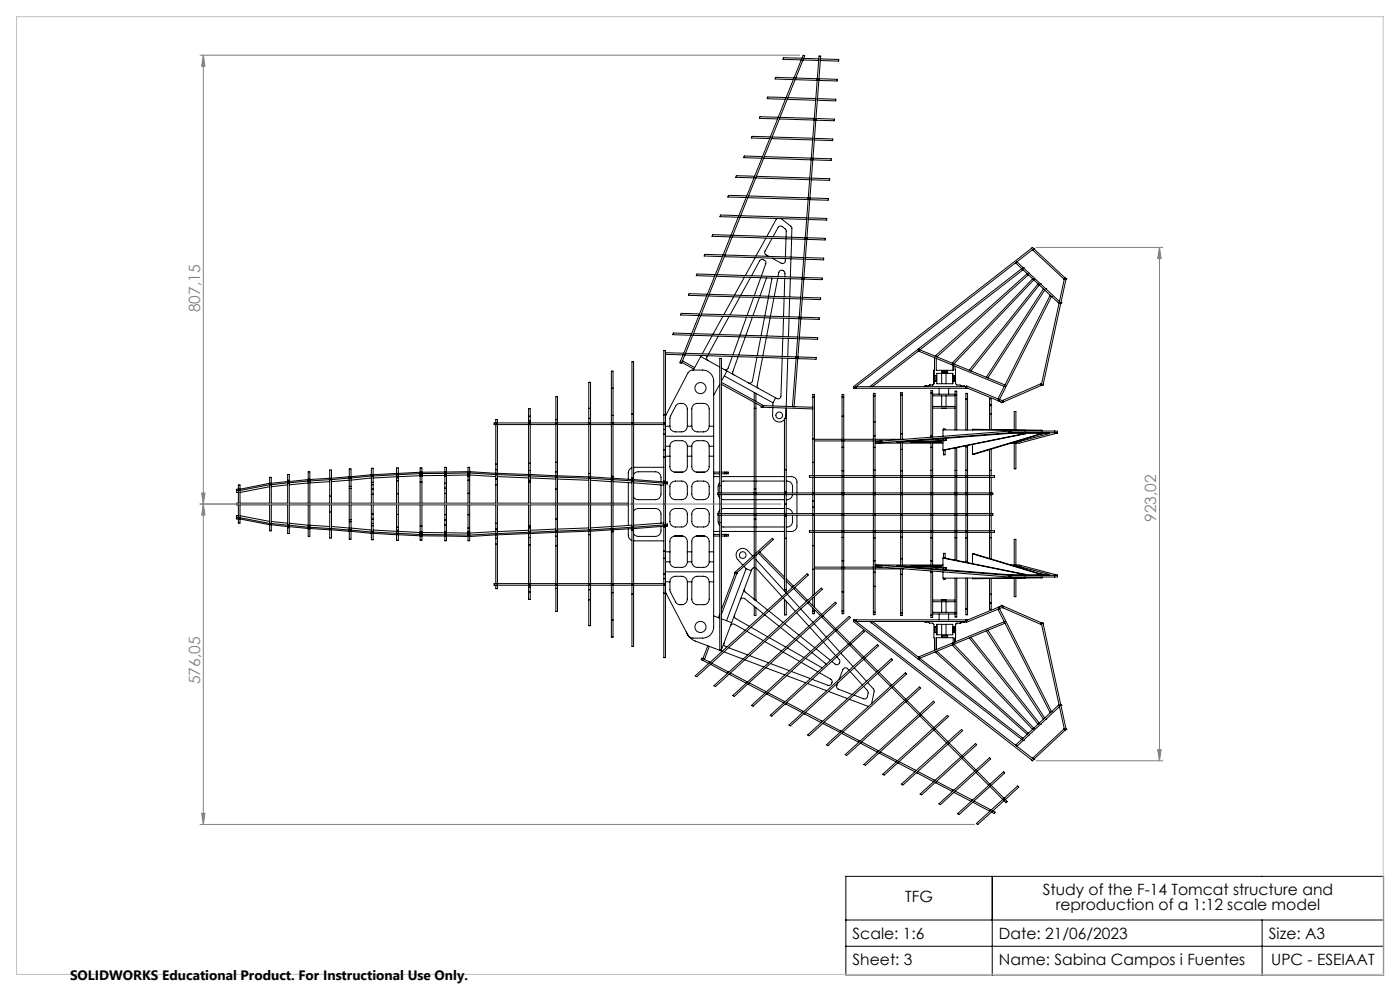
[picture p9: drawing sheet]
<svg xmlns="http://www.w3.org/2000/svg" width="420mm" height="297mm" viewBox="0 0 420 297" stroke-linecap="round" stroke-linejoin="round" font-family="sans-serif">
<defs><g id="words">
<g font-size="4.7" fill="#808080">
<text x="60" y="93.6" transform="rotate(-90 60 93.6)">807,15</text>
<text x="346.8" y="156.4" transform="rotate(-90 346.8 156.4)">923,02</text>
<text x="60" y="205.1" transform="rotate(-90 60 205.1)">576,05</text>
</g>
<g font-size="4.7">
<text x="312.8" y="268.2">Study of the F-14 Tomcat structure and</text>
<text x="271.6" y="270.4">TFG</text>
<text x="316.7" y="272.7">reproduction of a 1:12 scale model</text>
<text x="255.8" y="281.3">Scale: 1:6</text>
<text x="299.7" y="281.3">Date: 21/06/2023</text>
<text x="380.7" y="281.3">Size: A3</text>
<text x="255.8" y="289.1">Sheet: 3</text>
<text x="299.7" y="289.1">Name: Sabina Campos i Fuentes</text>
<text x="381.4" y="289.1">UPC - ESEIAAT</text>
</g>
<text font-size="4.1" x="21" y="293.7">SOLIDWORKS Educational Product. For Instructional Use Only.</text>
</g></defs>
<g fill="none" stroke="#000" stroke-width=".3">
<path d="M235.1 17.3l5.5 .2-.2 .5-5.5-.2zM241.1 17.5l4.5 .1v.5l-4.7-.1zM246.1 17.6l5.5 .2v.5l-5.5-.2zM230.3 29.1l5.5 .1-.1 .5h-2.1l-3.4-.1zM232.7 23.2l5.5 .2-.2 .4-5.5-.1zM233.3 35.6l-2.2 5.4M233.5 35.1l-5.5-.1-.2 .5 5.5 .1M233.5 35.1l7.4-18.6 .5 .2-9.8 24.4M233.5 35.1l-.2 .5M234 35.2l10.3 .3v.5l-10.5-.3zM236.4 29.3l8.4 .2-.1 .6-8.5-.3zM238.7 23.4l6.5 .2-.1 .5-6.6-.2z"/>
<path d="M244.8 35.5l5.5 .2v.5l-5.5-.2zM245.3 29.6l5.5 .1-.1 .5-5.5-.1zM245.7 23.6l5.5 .2-.1 .5-4-.1-1.5-.1zM218.5 58.6l5.5 .1-.2 .5-5.5-.1zM224.4 59.2l-9.3 23.1M224.5 58.7l18 .6-.1 .5-18-.6M224.5 58.7l-.1 .5M226.2 53.3l-9.3 23.1M226.4 52.8l-5.5-.1-.2 .5 5.5 .1M226.4 52.8l-.2 .5M226.7 53.3l-2.2 5.4M226.9 52.8l16 .6v.5l-16.2-.6"/>
<path d="M226.9 52.8l-.2 .5M228.6 47.4l-2.2 5.4M228.7 47l-5.4-.3-.2 .5 5.5 .2M228.7 47l-.1 .4M229.1 47.4l14.2 .5M229.1 47.4l-2.2 5.4M229.3 47l14.1 .4M229.3 47l-.2 .4M230.9 41.5l-2.2 5.5M231.1 41l-5.5-.2-.2 .5 5.5 .2M231.1 41l-.2 .5M231.5 41.6l-2.2 5.4"/>
<path d="M231.6 41.1l12.2 .3v.5l-12.3-.3M231.6 41.1l-.1 .5M243 59.3l5.5 .2v.5l-5.5-.2zM243.3 47.9l-5.6 73.9M243.4 47.4l2.3-30.6h.5l-8 105.1M243.4 47.4l-.1 .5M243.4 53.4l5.5 .1v.5l-5.5-.1zM243.9 47.4l5.5 .2-.1 .5-5.5-.2zM244.3 41.5l5.5 .2v.5l-5.5-.2zM213.8 70.3l5.5 .2-.2 .5-5.5-.2zM216.2 64.4l5.5 .2-.2 .5-5.5-.2zM216.7 76.9l-2.1 5.4"/>
<path d="M216.9 76.4l-5.4-.2-.3 .5 5.5 .2M216.9 76.4l-.2 .5M217.5 76.4l23.6 .8v.5l-23.8-.8zM219.9 70.5l21.7 .7-.1 .5h-.6l-21.3-.7zM222.2 64.6l19.8 .7v.5l-20-.7zM226.6 77.2l-3 5.4M229.8 71.4l-3 5.3M231.6 71.4l-2.1 3.9a.84 .84 0 0 0 .3 1.1l.8 .4M231.6 77.4l2.8 1.5a.83 .83 0 0 0 1.2-.7v-.7M231.9 70.9l1.5-2.7a.84 .84 0 0 1 1.3-.3l1.1 1.1v2M233 65.5l-3 5.4M234.3 65.5l3.2 2.5v3.1"/>
<path d="M235.8 71.5l-.2 5.5M237.3 77.6l-.2 5.4M237.5 71.6l-.2 5.4M241.6 77.2l5.5 .2v.5l-5.5-.2zM242.1 71.3l5.5 .1-.1 .5-5.5-.1zM242.5 65.3l5.5 .2v.5l-5.5-.2zM304.7 78.8h.1M304.7 78.8l1.8 1.7M305 78.5h.1M305.1 78.5l12.8 11.9-.4 .3M305.1 78.5l-.4 .3M309.7 74.9h.1"/>
<path d="M309.8 74.2l-.4 .3M309.8 74.9l9.4 8.7M310.1 74.5h.1M310.1 74.5l-.3 .4M310.1 74.5l9.4 8.8M310.1 74.5l-.3-.3-53.8 41.7M310.1 74.5l-53.8 41.8-.3-.4M204.4 93.9l5.5 .2-.2 .5-5.5-.2zM207.5 100l-5.5-.2-.2 .5 5.5 .2M207.5 100l-.2 .5M210.2 94.6l-2.2 5.4M210.4 94.1l29.3 .9v.5l-29.5-.9"/>
<path d="M210.4 94.1l-.2 .5M212 88.7l-4.5 11.3M212.2 88.2l-4.4-.2a.84 .84 0 0 0-1.3 .5l5.5 .2M212.2 88.2l-.2 .5M212.5 88.7l-2.1 5.4M212.8 88.2l27.4 .9v.5l-27.7-.9M212.8 88.2l-.3 .5M214.4 82.8l-2.2 5.4M214.6 82.3l-4.5-.1a.84 .84 0 0 0-1.2 .4l5.5 .2M214.6 82.3l-.2 .5M214.9 82.8l-2.1 5.4M215.1 82.3l25.6 .8-.1 .5-25.7-.8"/>
<path d="M215.1 82.3l-.2 .5M216.9 94.8l-3 5.4M218.7 94.9l-2.9 5.4M220.1 88.9l-3 5.4M222 89l-3 5.4M223.3 83.1l-3 5.3M223.9 95l-1.9 5.4M225.2 83.1l-3 5.4M225.5 82.7l2.4-4.5a1.05 1.05 0 0 1 1.3-.3 1.05 1.05 0 0 1 .5 1.2l-1.3 3.7M225.7 95.1l-1.9 5.4M226.1 89.1l-2 5.4M227.8 89.2l-1.9 5.4"/>
<path d="M228.2 83.3l-1.9 5.3M229.3 95.2l-1 5.4M230 83.3l-2 5.4M230.5 89.3l-1.1 5.4M231 95.3l-1 5.4M231.5 83.3l-.9 5.5M232.2 89.3l-1.1 5.5M233.3 83.4l-1 5.4M233.4 82.9l.2-1.3a.94 .94 0 0 1 1.1-.6 .94 .94 0 0 1 .8 .9l-.1 1.1M235.1 95.4l-.2 5.5M235.2 89.4l-.1 5.5M235.4 83.5l-.1 5.4"/>
<path d="M236.7 95.5l-.2 5.4M236.9 89.5l-.2 5.5M237.1 83.5l-.2 5.5M240.3 95.1l5.5 .1-.1 .5-5.5-.1zM240.7 89.1l5.5 .2v.5l-5.5-.2zM241.2 83.1l5.5 .2-.1 .5-5.5-.2zM306.5 80.5l.3 .4M306.5 80.5l-45.1 35M306.5 80.5l6.9 6.4M306.8 80.9l-45.1 35-.3-.4M306.9 80.9h-.1M306.9 80.2h.1"/>
<path d="M308.5 82.4l-27.4 24.6-.4-.4M308.5 82.4l-.3-.4-27.5 24.6M308.5 81.7l.4 .3M308.5 82.4h.1M309.8 83.6h.1M309.8 83.6l.3 .3M309.8 83.6l-24 25.1M310.1 83.9h.1M310.1 83.9l-23.9 25.1-.4-.3M311.4 85.1l.4 .3-20.5 25.8-.4-.4M311.4 85.1l-20.5 25.7M311.4 85.1h.1"/>
<path d="M312.1 85h.1M313 86.7l-17.1 26.3M313 86.7l.4 .3M313.1 86.6l-.1 .1M313.4 87l-17 26.2-.5-.2M313.4 87l4.1 3.7M313.7 86.5h.1M315 88.6l.5 .3M315 88.6l-15.6 30.9M315.1 88.5l-.1 .1M315.5 88.9h.1M315.5 88.9l-15.6 30.8-.5-.2"/>
<path d="M317.5 90.7l.2 .2M318.3 90.8h.1M319.2 83.6l.1 .1M319.3 83.5l-.1 .1M319.3 83.5l.5 .1M319.3 83.5l-6.9 31.9 .5 .1 6.9-31.9M319.5 83.3l-.2 .2M319.5 83.3l.3 .3M319.8 83.6h.1M183.4 116.3v8.2M183.4 116.3v-5.1h.5v5.1M183.4 116.3h.5"/>
<path d="M183.9 116.3v8.2M199.6 106.2l5.3 .2M199.6 105.7l5.5 .2M204.2 108.2l-.1 .2M204.6 108.6v.1M204.6 108.7l3.5 1.9M204.8 108.2h.1M204.8 108.2l-.2 .5M204.8 108.2l3.6 2M205.1 105.9l-.2 .5M205.7 105.9l33.2 1.1-.1 .5-33.3-1.1zM207.3 100.5l-2.2 5.4"/>
<path d="M207.8 100.5l-3.4 8.4-.4-.1 .9-2.4M208 100l31.3 1v.5l-31.5-1M208 100l-.2 .5M210.2 106.9l-2.2 4M210.2 106.9l5.7 3.1M210.4 106.5l-.2 .4M212.3 106.6a.91 .91 0 0 0 .1 1.5M213.6 100.7l-2.9 5.3M215.5 100.7l-3 5.4M215.9 115.1l-1.8 3.4M216.4 114.6l12.5 6.9-.2 .4-12.3-6.7M216.4 110.3l16.3 8.9"/>
<path d="M217.3 112.7l14.6 8M218.1 111.2l-1.7 3M219.7 106.9l-1.3 3.4a.8 .8 0 0 1-1.1 .4M221.4 106.9l-1.6 4.6 .1 .6 .3 .3M221.8 100.9l-1.9 5.5M223.6 101l-2 5.4M226.4 117.7l-.1 2.3M226.8 117.9v2.4M227.1 107.1l-1.4 7.1a.85 .85 0 0 1-1.2 .5M228.2 101.1l-1 5.5M228.8 107.1l-1.6 8.4v.6l.4 .3M229.9 101.2l-1.1 5.4"/>
<path d="M232.7 119.2l-.8 1.5M234.7 107.3l-.4 11.4a.89 .89 0 0 1-.6 .8 .89 .89 0 0 1-1-.3M234.8 101.3l-.1 5.5M236.3 107.4l-.4 14.4M236.5 101.4l-.2 5.5M239.4 107l5.5 .1-.1 .6-5.5-.2zM239.8 101l5.5 .2v.5l-5.5-.2zM243.8 119v-.8h.5v.8M243.8 119v23.6M243.8 119h.5M244.3 119v31.2M252.6 119v-.8h.5v.8"/>
<path d="M252.6 119v15.1M252.6 119h.5M253.1 119v15.1M256 115.9v.5h34.4M256.9 115.9h.1M256.9 115.9v.5M256.9 115.9h33M261.4 115.5l-.5 .4M262 118.7v-.8h.5v.8M262 118.7v11.9M262 118.7h.5M262.5 118.7v11.9"/>
<path d="M270.2 118.4v-.7h.5v.7M270.2 118.4v11.6M270.2 118.4h.5M270.7 118.4v11.6M275.4 104.6h.1M275.5 105.2l.3 .1M275.8 105.3l.1-.5 25.5 10.6M275.8 105.3l25.5 10.5M277.6 115.6h.1M277.6 115.6l-.3 .3M278.8 115.4h.1M278.8 115.4l-.2 .2"/>
<path d="M278.8 115.4l-.2 .2h-1M279.3 117.8v-.8h.5v.8M279.3 117.8v12.9M279.3 117.8h.5M279.8 117.8v12.9M279.8 118.6h6.7M279.8 118.1h6.7M280.4 107.2l-.2 7.8-.4 .4h-1M280.4 112.5h.5v1.7h-.5zM280.7 106.6l-.2 .1M280.9 107.4v3.6h5.1v-1.5M281.1 111.9h4.7v3.1h-4.7z"/>
<path d="M281.7 116.4v1.7M282.5 111.9v3.1M282.5 118.6v3.2M282.6 111.2h1.7v.5h-1.7zM283.8 111.9v3.1M283.8 118.6v3.2M284.6 116.4v1.7M285.8 109.4h.1M285.8 108.7l-.2 .2M286 112.5h.5v1.7h-.5zM286.5 118.5v-1.3h.5v1.3M286.5 109.7l.2 5.3 .4 .4h.9l.3 .2h1l.3 .3"/>
<path d="M286.5 118.5v10.4M286.5 118.5h.5M287 118.5v10.4M289.8 119.6v-1.7h.5v1.7M289.8 115.9v.5M289.8 119.6v9.3M289.8 119.6h.5M290 115.7l11 4.5-.2 .4-11-4.5zM290.3 119.6v9.3M290.9 110.8l-.1 .1M295.9 113v.1M299.4 119.5v.1"/>
<path d="M300.9 120l.2 .4M300.9 120l-.2 .1M301.3 115.8h.1M301.4 115.4l-.1 .4M301.4 115.4h.1M312.2 115l.2 .5M312.2 115l-11.3 5M312.4 115.5l-11.3 4.9M312.5 115.5h-.1M312.5 114.9l-.3 .1M313 115l.1 .2h-.2M148.7 126.7v-1h.5v13.4"/>
<path d="M148.7 127.2v11.9M148.7 139.1v1.7M148.7 139.1h.5M149.2 139.1v1.7M158.6 122.5v2.2M158.6 126.1v12.7M158.6 122.5h.5M158.6 124.7v1.4M158.6 138.8v2.2M158.6 124.7h.5M158.6 126.1h.5M158.6 138.8h.5"/>
<path d="M159.1 122.5v2.2M159.1 126.1v12.7M159.1 124.7v1.4M159.1 138.8v2.2M166.8 125.8v-6.9h.5v6.9M166.8 125.8v12.7M166.8 138.5v2.9M166.8 125.8h.5M166.8 138.5h.5M167.3 125.8v12.7M167.3 138.5v2.9M176.6 122.4v3"/>
<path d="M176.6 122.4v-7.8h.6v7.8M176.6 125.4v16.5M176.6 122.4h.6M176.6 125.4h.6M177.2 122.4v3M177.2 125.4v16.5M183.4 124.5v18.3M183.4 124.5h.5M183.9 124.5v18.3M189.6 124.1v-15.7h.5v15.7M189.6 124.1v19.2M189.6 124.1h.5"/>
<path d="M190.1 124.1v19.2M199.1 124.4v-19.3h.5v19.3M199.1 124.4v19.8M199.1 124.4h.5M199.1 128.7h.5M199.1 130.1h.5M199.1 134.8h.5M199.1 137h.5M199.6 125.1l.2-.7 6.6-12.6 1-.9h3.3a3.4 3.4 0 0 1 3.4 3.3v73.7a3.4 3.4 0 0 1-3.4 3.3h-3.3l-1-.8-6.6-12.6-.2-.8M199.6 124.4v19.9M199.6 126.7h-51.4v.5h51.4M199.6 127.7h1.4"/>
<path d="M199.6 130.7h14.5M199.6 133.7h1.4M199.6 136.7h1.4M201 127.7v-2.6l1.7-3.4a1.93 1.93 0 0 1 2-.8 1.93 1.93 0 0 1 1.5 1.7v5.1M201 127.7a1.63 1.63 0 0 0 1.6 1.7h1.9a1.69 1.69 0 0 0 1.7-1.7M201 133.7a1.63 1.63 0 0 1 1.6-1.6h1.9a1.69 1.69 0 0 1 1.7 1.6M201 133.7v6.1a1.63 1.63 0 0 0 1.6 1.7M206.2 133.7v6.1a1.69 1.69 0 0 1-1.7 1.7M206.2 127.7h1.3M206.2 133.7h1.3M206.2 136.7h1.3M207.5 127.7v-5.1a1.69 1.69 0 0 1 1.7-1.7h1.9a1.69 1.69 0 0 1 1.7 1.7v5.1"/>
<path d="M207.5 127.7a1.69 1.69 0 0 0 1.7 1.7h1.9a1.69 1.69 0 0 0 1.7-1.7M207.5 133.7a1.69 1.69 0 0 1 1.7-1.6h1.9a1.69 1.69 0 0 1 1.7 1.6M207.5 133.7v6.1a1.69 1.69 0 0 0 1.7 1.7M212.8 133.7v6.1a1.69 1.69 0 0 1-1.7 1.7M212.8 127.7h1.3M212.8 133.7h1.3M212.8 136.7h1.3M226.3 120.6v1.7M226.8 120.9v1.4M228.4 121.7v.4h.4M228.8 122.1l15 .5M228.9 121.6h.1"/>
<path d="M228.9 121.6l-.1 .5M228.9 121.6l14.9 .5M231.8 122.2v2.2a1.99 1.99 0 0 0 1.3 1.9 1.99 1.99 0 0 0 2.2-.6M231.9 120.7l-.1 1M235.8 122.3l-.3 3.1M235.9 122.3v3M237.7 121.8h.1M237.7 121.8l.5 .1M238.2 121.9h.1M243.8 131.5h.5M243.8 138.6h.5M244.3 132.1h8.3"/>
<path d="M244.3 131.7h8.3M252.6 134.1v7M252.6 132h.5M252.6 124.7h.5M252.6 134.1h.5M253.1 134.1v7M253.1 132.1h8.9M253.1 131.7h8.9M262 130.6v3.5M262 134.1v6.8M262 134.1h.5M262 130.6h.5"/>
<path d="M262 126.4h.5M262.5 130.6v3.5M262.5 134.1v6.8M262.5 132.1h2.2M262.5 131.7h7.7M262.7 132.8h7.5M270.2 134.7v-2.2h.5v2.2M270.2 130v1.7M270.2 134.7v6.4M270.2 134.7h.5M270.2 130h.5M270.7 130v1.7"/>
<path d="M270.7 134.7v6.4M270.7 132.8h8.6M270.7 131.7h.4M273.3 132.5l9.1-.3v.3zM279.3 134.1v-1.5h.5v1.5M279.3 130.7v.3M279.3 134.1v6.9M279.3 134.1h.5M279.3 130.7h.5M279.8 130.7v.3M279.8 134.1v6.9M279.8 132.8h3.1"/>
<path d="M279.8 122.3h6.7M279.8 121.8h6.7M282.5 122.3h1.3M282.9 134.9h.6M282.9 131.4v3.5M283 134.9h.1M283 128.8v-.3h.5v.3M283.1 132h-.2M283.1 131.5l-2.4 .1M283.1 132h.5M283.1 131.5h.5M283.1 131.5v.5"/>
<path d="M283.5 134.9v1.4h-.5v-1.4M283.6 132h.2M283.6 131.5h.2M283.6 131.5v.5M283.8 132h.1M283.8 131.5l.1 .5M283.8 131.5v.5M283.9 132l-1 .1M286.5 134.3v6.7M287 134.2v6.8M289.8 133.6v.3M289.8 133.9v7"/>
<path d="M289.8 133.9h.5M290.3 133.5v.4M290.3 133.9v7M291.7 128.9v-.2l20.6 .2M291.7 133.2v2.9M296.9 134.8v6.2M296.9 121.6v2.5M296.9 121.2v-1.7h.5v1.7M296.9 121.2v.4M296.9 124.1v4.6M296.9 124.1h.5M296.9 121.6h.5"/>
<path d="M296.9 121.2h.5M297.4 134.6v6.4M297.4 121.6v2.5M297.4 121.2v.4M297.4 124.1v4.7M299.6 120.2h.1M300.3 120.5l.1 .2 .3-.1M301.1 120.4l-.3 .1M302.7 129.7l-40 3.1M302.7 129.2v.5M302.7 129.2l-40 3.1v.5M303.2 129.7h-.5"/>
<path d="M303.2 129.2h-.5M303.2 129.7h13.2M303.2 129.2v.5M303.2 129.2h13.2M304.3 128.8v-5.5h.5v5.6M304.3 132.8v7.7h.5v-7.7M304.3 132.5h.8M305.1 132.3v.2M305.5 132.1h1l-1.4 .4M306 132h1M307 131.7v.3M307.3 129.7l-3.7 .1-34.5 2.7 13.8-.5"/>
<path d="M307.3 129l-24.4-.2v1.9M307.3 129v.2M307.3 129.7v.3M307.3 129h.4v.2M307.3 129.7h.4v.3M307.3 130l-24.4 4.9M307.3 130h.4M307.7 130l-24.4 4.9M312.3 128.9v.3M312.3 129.7v.3M312.3 128.9l.4 .1v.2M312.3 129.7h.4v.3"/>
<path d="M312.3 130l-20.6 6.1M312.3 130h.4M312.3 129.7l-4.6 .1M312.7 129.8l2.2 .1M312.7 130l-20.5 6.2-.5-.1M313.4 129.8l-1.5 .4M314.9 129.9l-7.9 2.1M314.9 129.9h.1M316.4 129.7l.8 .1-11.4 3h-2.5M316.4 129.2l.9 .1v.4M316.4 129.2v.5M71 155.1h1"/>
<path d="M71 147h1M71.5 147v8.1M71.5 155.5v1.3h.5v-1.3M71.5 146.6v-1.3h.5v1.3M71.5 150.8h-.5v.5h.5M71.5 154.5h-.5v1h1M72 147v8.1M72 155.1l8.9 1.8M72 146.6h-1v1h.5M72 154.5l8.9 1.8M72 146.6v.4M72 155.1v.4"/>
<path d="M72 155.5l8.9 1.8M72 150.8h8.9M72 151.3h8.9M80.9 145.3v11.6M80.9 157.3v1.8h.5v-1.8M80.9 144.8v-1.8h.5v1.8M80.9 156.9h.5M80.9 144.8v.5M80.9 156.9v.4M80.9 157.3h.5M80.9 145.9l-8.9 1.7M80.9 145.3l-8.9 1.7"/>
<path d="M80.9 145.3h.5M80.9 144.8h.5M80.9 144.8l-8.9 1.8M81.4 145.3v11.6M81.4 156.9l4.9 .5M81.4 156.3l4.9 .5M81.4 144.8v.5M81.4 156.9v.4M81.4 157.3l4.9 .5M81.4 150.8h4.9M81.4 151.3h4.9M86.3 144.7v12.7"/>
<path d="M86.3 144v.3M86.3 157.8v.3M86.3 144v-1.8h.5v1.8M86.3 158.1v1.8h.5v-1.8M86.3 157.4h.5M86.3 144.3v.4M86.3 157.4v.4M86.3 157.8h.5M86.3 145.3l-4.9 .6M86.3 144.7l-4.9 .6M86.3 144.7h.5M86.3 144.3l-4.9 .5"/>
<path d="M86.3 144.3h.5M86.3 144h.5M86.3 158.1h.5M86.8 144.7v12.7M86.8 144v.3M86.8 157.8v.3M86.8 157.4l5.7 .6M86.8 156.8l5.7 .6M86.8 144.3v.4M86.8 157.4v.4M86.8 157.8l5.7 .6M86.8 150.8h5.7"/>
<path d="M86.8 151.3h5.7M92.5 144.1v13.9M92.5 158.4v.1M92.5 158.5v2.2l.5 .1v-2.3M92.5 143.6v-2.2h.5v2.2M92.5 158h.5M92.5 158.4h.5M92.5 143.6v.5M92.5 158v.4M92.5 144.7l-5.7 .6M92.5 144.1l-5.7 .6M92.5 144.1h.5"/>
<path d="M92.5 143.6h.5M92.5 158.5h.5M93 144.1v13.9M93 158.4v.1M93 158l5.9 .4M93 157.4l5.9 .4M93 143.6v.5M93 158v.4M93 158.4l5.9 .4M93 150.8h5.9M93 151.3h5.9M98.9 151.1v2.4"/>
<path d="M98.9 148.7v2.4M98.9 143.8v4.9M98.9 153.5v4.9M98.9 143.3v-2.4h.5v2.4M98.9 158.8v2.5h.5v-2.5M98.9 158.4h.5M98.9 143.3v.5M98.9 158.4v.4M98.9 158.8h.5M98.9 144.4l-5.9 .3M98.9 143.8l-5.9 .3M98.9 143.8h.5"/>
<path d="M98.9 143.3h.5M98.9 143.3l-12.1 1M98.9 151.1h.5M98.9 153.5h.5M98.9 148.7h.5M99.4 151.1v2.4M99.4 148.7v2.4M99.4 143.8v4.9M99.4 153.5v4.9M99.4 158.4l5.4 .5M99.4 157.8l5.4 .5M99.4 143.3v.5"/>
<path d="M99.4 158.4v.4M99.4 158.8l5.4 .4M99.4 150.8h5.4M99.4 151.3h5.4M104.8 156.3v2.6M104.8 143.3v2.5M104.8 140.5v2.4M104.8 159.2v2.4h.5v-2.4M104.8 140.5h.5M104.8 158.9h.5M104.8 142.9v.4M104.8 145.8v10.5"/>
<path d="M104.8 158.9v.3M104.8 159.2h.5M104.8 143.9l-5.4 .5M104.8 143.3l-5.4 .5M104.8 143.3h.5M104.8 142.9l-5.4 .4M104.8 142.9h.5M104.8 146.4h.5M104.8 145.8h.5M104.8 155.7h.5M104.8 156.3h.5M105.3 156.3v2.6"/>
<path d="M105.3 143.3v2.5M105.3 140.5v2.4M105.3 158.9l6.1 .6M105.3 158.3l6.1 .6M105.3 142.9v.4M105.3 145.8v10.5M105.3 158.9v.3M105.3 159.2l6.1 .6M105.3 150.8h6.1M105.3 151.3h6.1M111.4 142.7v1.9M111.4 157.6v1.9"/>
<path d="M111.4 140.4v1.9M111.4 159.8v1.9l.5 .1v-2M111.4 140.3h.5M111.4 159.8h.5M111.4 159.5h.5M111.4 156.9h.5M111.4 142.3v.4M111.4 144.6v12.9M111.4 159.5v.3M111.4 155.6h.5M111.4 143.3l-6.1 .6M111.4 145.3h.5"/>
<path d="M111.4 142.3l-6.1 .6M111.4 142.7l-6.1 .6M111.4 142.7h.5M111.4 142.3h.5M111.4 144.6h.5M111.4 157.5h.5M111.4 146.6h.5M111.4 148.1h.5M111.4 154.1h.5M111.9 142.7v1.9M111.9 157.6v1.9M111.9 140.4v1.9"/>
<path d="M111.9 159.5l7.1 .3M111.9 158.9l7.1 .3M111.9 142.3v.4M111.9 144.6v12.9M111.9 159.5v.3M111.9 159.8l7.1 .5M111.9 150.8h7.1M111.9 151.3h7.1M119 159.3v.5M119 142.3v.6M119 141.9v-1.7h.5v1.7M119 158h.5"/>
<path d="M119 159.8h.5M119 141.9v.4M119 142.9v16.4M119 159.8v.5M119 142.9l-7.1 .4M119 143.2h.5M119 142.3l-7.1 .4M119 142.3h.5M119 141.9h.5M119 144.1h.5M119 141.9l-7.1 .4M119 142.9h.5"/>
<path d="M119 159.3h.5M119 158.9h.5M119 154.2h.5M119 148h.5M119.5 159.3v.5M119.5 142.3v.6M119.5 159.8l6.5 .4 7.5 .1M119.5 159.2l6.5 .4M119.5 141.9v.4M119.5 142.9v16.4M119.5 159.8v.5M119.5 150.8h6.5"/>
<path d="M119.5 151.3h6.5M126 141.5v-1.3h.6v1.3M126 142.2h.6M126 141.5h.6M126 159.8h.6M126 141.5v19.1M126 142.6l-6.5 .3M126 142.3h.6M126 141.5l-6.5 .4M126 159.4h.6M126 159.7h.6M126 142.4h.6"/>
<path d="M126 142.7h.6M126 159.9h.6M126 144.5h.6M126 157.7h.6M126.6 159.6l6.9 .1M126.6 141.5v19.1M126.6 150.8h6.9M126.6 151.3h6.9M133.5 142.3v.2M133.5 159.6v.2M133.5 141.9v.4h.4v-.4M133.5 140.1v1.4"/>
<path d="M133.5 140h.4M133.5 159.8h.4M133.5 159.4h.4M133.5 141.5v.4M133.5 142.2v.1M133.5 142.5v17.1M133.5 159.8v.1M133.5 157.3h.4M133.5 142.5l-6.9 .1M133.5 141.9h-7.5l-6.5 .4M133.5 141.9h.4M133.5 144.8h.4"/>
<path d="M133.5 141.5h-6.9M133.5 141.5h.4M133.5 142.7h.4M133.5 142.3h.4M133.5 142.5h.4M133.5 159.6h.4M133.5 146.3h.4M133.5 155.8h.4M133.5 154.2h.4M133.5 147.9h.4M133.9 142.3v.2M133.9 159.6v.2"/>
<path d="M133.9 140.1v1.4M133.9 141.5v.4M133.9 142.2v.1M133.9 142.5v17.1M133.9 159.8v.1M133.9 159.7l6.5 .1M133.9 150.8h6.5M133.9 151.3h6.5M140.4 141.7v.6M140.4 159.8v.6M140.4 141.4v-1.4h.5v1.4M140.4 141.4h.5"/>
<path d="M140.4 159.6h.5M140.4 141.4v.3M140.4 142.3v17.5M140.4 159.2h.5M140.4 142.3l-6.5 .2M140.4 141.7l-6.5 .2M140.4 141.7h.5M140.4 141.4l-6.5 .1M140.4 142.6h.5M140.4 142.9h.5M140.4 159.7h.5M140.4 142.4h.5"/>
<path d="M140.4 142.3h.5M140.4 158.3h.5M140.4 143.9h.5M140.4 159.8h.5M140.4 154.3h.5M140.4 147.8h.5M140.9 141.7v.6M140.9 159.8v.6M140.9 141.4v.3M140.9 142.3v17.5M140.9 142.3l7.8 .5M140.9 141.7l7.8 .5"/>
<path d="M140.9 141.4l7.8 .4M140.9 150.8h7.8M140.9 151.3h7.8M148.7 142.2v1.2M148.7 158.7v1.2M148.7 140.8v1M148.7 142.2h.5M148.7 159.9h.5M148.7 159.9l-7.8 .5M148.7 159.3l-7.8 .5M148.7 141.8v.4M148.7 143.4v15.3"/>
<path d="M148.7 159.9v.4M148.7 158.7h.5M148.7 145.3h.5M148.7 141.8h.5M148.7 143.7h.5M148.7 158.5h.5M148.7 156.8h.5M148.7 158.6h.5M148.7 143.5h.5M148.7 143.4h.5M148.7 140.8h.5M149.2 142.2v1.2"/>
<path d="M149.2 158.7v1.2M149.2 140.8v1M149.2 141.8v.4M149.2 143.4v15.3M149.2 159.9v.4M149.2 142.8l9.4 .4M149.2 142.2l9.4 .4M149.2 141.8l9.4 .4M149.2 150.8h9.4M149.2 151.3h9.4M158.6 158.2v1.3M158.6 142.6v1.3"/>
<path d="M158.6 159.9v1.2M158.6 141v1.2M158.6 142.2h.5M158.6 159.9h.5M158.6 159.5h.5M158.6 159.5l-9.4 .4M158.6 158.9l-9.4 .4M158.6 142.2v.4M158.6 143.9v14.3M158.6 159.5v.4M158.6 159.9l-9.4 .4M158.6 157.8h.5"/>
<path d="M158.6 142.6h.5M158.6 144h.5M158.6 158.2h.5M158.6 144.6h.5M158.6 157.5h.5M158.6 143.9h.5M158.6 144.4h.5M158.6 158.1h.5M158.6 141h.5M159.1 158.2v1.3M159.1 142.6v1.3M159.1 159.9v1.2"/>
<path d="M159.1 141v1.2M159.1 142.2v.4M159.1 143.9v14.3M159.1 159.5v.4M159.1 143.2l7.7 .4M159.1 142.6l7.7 .4M159.1 142.2l7.7 .4M159.1 150.8h7.7M159.1 151.3h7.7M166.8 151.1v4.5M166.8 146.6v4.5M166.8 155.6v3.6"/>
<path d="M166.8 143v3.6M166.8 159.6v1.1M166.8 141.4v1.2M166.8 159.2h.5M166.8 159.2l-7.7 .3M166.8 159.6h.5M166.8 158.6l-7.7 .3M166.8 142.6v.4M166.8 159.2v.4M166.8 159.6l-7.7 .3M166.8 155.6h.5M166.8 143h.5"/>
<path d="M166.8 141.4h.5M166.8 142.6h.5M166.8 151.1h.5M166.8 146.6h.5M167.3 151.1v4.5M167.3 146.6v4.5M167.3 155.6v3.6M167.3 143v3.6M167.3 159.6v1.1M167.3 141.4v1.2M167.3 142.6v.4M167.3 159.2v.4"/>
<path d="M167.3 143.6l9.3 .3M167.3 143l9.3 .3M167.3 142.6l9.3 .3M167.3 150.8h9.3M167.3 151.3h9.3M176.6 143.3v7.8M176.6 151.1v7.7M176.6 141.9v1M176.6 159.2v1M176.6 158.8h.6M176.6 158.8l-9.3 .4M176.6 158.2l-9.3 .4"/>
<path d="M176.6 142.9v.4M176.6 158.8v.4M176.6 159.2l-9.3 .4M176.6 159.2h.6M176.6 141.9h.6M176.6 143.3h.6M176.6 142.9h.6M176.6 151.1h.6M177.2 143.3v7.8M177.2 151.1v7.7M177.2 141.9v1M177.2 159.2v1"/>
<path d="M177.2 142.9v.4M177.2 158.8v.4M177.2 143.9l6.2 .5M177.2 143.3l6.2 .5M177.2 142.9l6.2 .4M177.2 150.8h6.2M177.2 151.3h6.2M183.4 151.1v7.3M183.4 143.8v7.3M183.4 159.4v18.2M183.4 142.8v.5M183.4 158.8v.6"/>
<path d="M183.4 158.4l-6.2 .4M183.4 158.4h.5M183.4 157.8l-6.2 .4M183.4 143.3v.5M183.4 158.4v.4M183.4 158.8l-6.2 .4M183.4 158.8h.5M183.4 143.8h.5M183.4 143.3h.5M183.4 142.8h.5M183.4 151.1h.5M183.4 159.4h.5"/>
<path d="M183.9 151.1v7.3M183.9 143.8v7.3M183.9 159.4v18.2M183.9 142.8v.5M183.9 158.8v.6M183.9 143.3v.5M183.9 158.4v.4M183.9 144.4l5.7 .3M183.9 143.8l5.7 .3M183.9 143.3l5.7 .4M183.9 150.8h4.6M183.9 151.3h4.6"/>
<path d="M188.5 158.5l.1 2.6 1 .9M188.5 144.6v12.9M189.5 140.2l-.9 .9-.1 2.5M189.6 151.1v6.9M189.6 144.1v7M189.6 158.9v19.1M189.6 143.3v.4M189.6 158.4v.5M189.6 158h.5M189.6 158l-5.7 .4M189.6 158.4h.5M189.6 157.4l-5.7 .4"/>
<path d="M189.6 143.7v.4M189.6 158v.4M189.6 158.4l-5.7 .4M189.6 143.3h.5M189.6 144.1h.5M189.6 143.7h.5M189.6 151.1h.5M189.6 158.9h.5M190 153.2l1.1-.8h5.5a1.69 1.69 0 0 1 1.7 1.7v2.7M190 142.2l1.1-.8h5.5a1.69 1.69 0 0 1 1.7 1.6v1.4M190.1 151.1v6.9M190.1 144.1v7"/>
<path d="M190.1 158.9v19.1M190.1 143.3v.4M190.1 158.4v.5M190.1 140h9M190.1 143.7v.4M190.1 158v.4M190.1 144.7l9 .7M190.1 144.1l9 .7M190.1 143.7l9 .7M198.3 157.8v1.3a1.69 1.69 0 0 1-1.7 1.7l-5.5-.1-1.1-.8M198.3 145.3v2.8a1.69 1.69 0 0 1-1.7 1.7l-5.5-.1-1.1-.8M199.1 151.1v6.2"/>
<path d="M199.1 144.8v6.3M199.1 157.7v.2M199.1 144.2v.2M199.1 157.3l-9 .7M199.1 156.7l-9 .7M199.1 144.4h1v.9M199.1 157.3h1M199.1 144.4v.4M199.1 157.3v.4M199.1 157.9v19.9M199.1 157.7l-9 .7M199.1 144.8h1"/>
<path d="M199.1 157.9h.5M199.1 151.1h.5M199.1 144.2h.5M199.6 151.1v6.2M199.6 144.8v6.3M199.6 157.8v20M200.1 156.8v.9h-1M201.4 144.7l.9-.5h2.2a1.69 1.69 0 0 1 1.7 1.6v2.3a1.69 1.69 0 0 1-1.7 1.7h-1.9a1.63 1.63 0 0 1-1.6-1.7v-2.6zM201.4 152.9l.9-.5h2.2a1.69 1.69 0 0 1 1.7 1.7v2.2a1.63 1.63 0 0 1-1.7 1.6h-1.9a1.57 1.57 0 0 1-1.6-1.6v-2.6zM202.3 141.5h2.6M208 152.9l.9-.5h2.2a1.69 1.69 0 0 1 1.7 1.7v2.2a1.63 1.63 0 0 1-1.7 1.6h-1.9a1.63 1.63 0 0 1-1.7-1.6l.1-2.6zM208 144.7l.9-.5h2.2a1.69 1.69 0 0 1 1.7 1.6v2.3a1.69 1.69 0 0 1-1.7 1.7h-1.9a1.69 1.69 0 0 1-1.7-1.7l.1-2.6z"/>
<path d="M208.9 141.5h2.5M214.1 142h1.8M214.1 141.5h1.8M214.1 159.3h1.8M214.1 142.8h1.8M215.4 148.2l.5 1.1M215.4 153.9l.1 2.7 .4 .9M215.4 153.9h82.5v.5h-82.5M215.4 147.7h82.5v.5h-82.5M215.9 144.7l-.4 .8-.1 2.7M215.9 152.9l-.5 1M215.9 145.5v-38.1h.5v38.1"/>
<path d="M215.9 156.6v38.1h.5v-38.1M215.9 151.1v2.8M215.9 148.2v2.9M215.9 145.5v2.2M215.9 154.4v2.2M215.9 151.1h.5M215.9 145.5h.5M215.9 156.6h.5M216.4 149.6l9.9 .2M216.4 157.8l9.9 .1M216.4 151.1v5.5M216.4 145.5v5.6"/>
<path d="M216.4 141.5h2.1v.5h-2.1M216.4 159.3h9.9M216.4 142.8h9.9M217.5 141.5v.5M217.9 141.5v.5M226.3 144.2l-9.9 .1M226.3 152.4l-9.9 .1M226.3 146.5v-24.1h.5v24.1M226.3 155.6v24.2h.5M226.3 151.1v4.5M226.3 146.5v4.6M226.3 155.6h.5"/>
<path d="M226.3 151.1h.5M226.3 146.5h.5M226.8 155.6v24.2M226.8 151.1v4.5M226.8 146.5v4.6M226.8 144.2h8.5M226.8 152.4h8.5M226.8 149.8h8.5M226.8 157.9h8.5M226.8 159.3h8.5M226.8 142.8h8.5M235.3 140.8v-15.4h.6v15.4"/>
<path d="M235.3 140.8v6.6M235.3 154.8v6.5M235.3 147.4v3.7M235.3 151.1v3.7M235.3 151.1h.6M235.3 140.8h.6M235.3 147.4h.6M235.3 154.8h.6M235.9 142.8a3.4 3.4 0 0 1 2.4 .3l.8 1.1v3.5M235.9 152.4a1.66 1.66 0 0 1 1.8 1.5M235.9 144.2a1.7 1.7 0 0 1 1.9 1.6v1.9M235.9 140.8v6.6"/>
<path d="M235.9 154.8v6.5M235.9 147.4v3.7M235.9 151.1v3.7M237.7 148.2a1.66 1.66 0 0 1-1.8 1.6M237.8 154.4v1.9a1.66 1.66 0 0 1-1.9 1.6M239.1 154.4v3.2a1.63 1.63 0 0 1-1.7 1.7h-1.5M239.1 148.2v5.7M242.8 159.1h55.5v.5h-55.5zM242.8 142.6h55.5v.5h-55.5zM243.8 143.1v7.1M243.8 152v7.1M243.8 150.2v1.8"/>
<path d="M243.8 159.6v18.9M243.8 150.2h.5M243.8 152h.5M244.3 152v26.1M244.3 150.2v1.8M252.6 141.1v20M252.6 141.1h.5M253.1 141.1v20M262 140.9v20.3M262 140.9h.5M262.5 140.9v20.3M270.2 141.1v19.9"/>
<path d="M270.2 141.1h.5M270.7 141.1v19.9M279.3 141v20.2M279.3 141h.5M279.8 141v20.2M286.5 141v20.1M286.5 141h.5M287 141v20.1M289.8 140.9v20.3M289.8 140.9h.5M290.3 140.9v20.3M296.9 141v20.1"/>
<path d="M296.9 141h.5M297.4 141v1.6M297.4 143.1v4.6M297.4 148.2v5.7M297.4 154.4v4.7M297.4 159.6v1.5M119 160.3v1.6h.5v-1.6M119 160.3h.5M119.5 160.3l6.5 .3M126 160.6v1.3h.6v-1.3M126 160.6h.6M126.6 160.6l6.9 .1"/>
<path d="M133.5 160.3v-.4h.4v.4M133.5 160.7v1.4h.4v-1.4M133.5 160.7h.4M133.5 160.3h.4M133.5 160.3v.4M133.9 160.3l6.5 .1M133.9 160.3v.4M133.9 160.7l6.5 .1M140.4 160.8v1.3h.5v-1.3M140.4 160.4h.5M140.4 160.4v.4M140.4 160.8h.5"/>
<path d="M140.9 160.4v.4M148.7 160.3v1.1M148.7 163.1v11.8M148.7 160.3h.5M148.7 161.4v1.7M148.7 160.3l-7.8 .5M148.7 161.4h.5M148.7 163.1h.5M149.2 160.3v1.1M149.2 163.1v13.3h-.5v-1M149.2 161.4v1.7M158.6 177.4v2.2h.5v-2.2"/>
<path d="M158.6 163.3v12.7M158.6 161.1v2.2M158.6 176v1.4M158.6 161.1h.5M158.6 177.4h.5M158.6 176h.5M158.6 163.3h.5M159.1 163.3v12.7M159.1 161.1v2.2M159.1 176v1.4M166.8 176.4v6.9h.5v-6.9M166.8 163.6v12.8"/>
<path d="M166.8 160.7v2.9M166.8 160.7h.5M166.8 176.4h.5M166.8 163.6h.5M167.3 163.6v12.8M167.3 160.7v2.9M176.6 176.7v3.1M176.6 179.8v7.7h.6v-7.7M176.6 160.2v16.5M176.6 160.2h.6M176.6 179.8h.6M176.6 176.7h.6"/>
<path d="M177.2 176.7v3.1M177.2 160.2v16.5M183.4 177.6v8.2M183.4 177.6h.5M183.9 177.6v8.2M189.6 178v15.7h.5v-15.7M189.6 178h.5M190.1 162.1h9M199.1 177.8v19.3M199.1 177.8h.5M199.1 173.4h.5M199.1 172h.5"/>
<path d="M199.1 167.3h.5M199.1 165.2h.5M199.6 177.8v19.3M199.6 174.9h-51.4v.5h51.4M199.6 174.4h1.4M199.6 171.4h14.5M199.6 168.4h1.4M199.6 165.4h1.4M201 174.4v2.6l1.7 3.4a1.95 1.95 0 0 0 2 .8 1.95 1.95 0 0 0 1.5-1.6v-5.2M201 174.4a1.63 1.63 0 0 1 1.6-1.7h1.9a1.69 1.69 0 0 1 1.7 1.7M201 168.4a1.57 1.57 0 0 0 1.6 1.6h1.9a1.63 1.63 0 0 0 1.7-1.6M202.3 160.7h2.6"/>
<path d="M202.6 160.6a1.63 1.63 0 0 0-1.6 1.7v6.1M204.5 160.6a1.69 1.69 0 0 1 1.7 1.7v6.1M206.2 174.4h1.3M206.2 168.4h1.3M206.2 165.4h1.3M207.5 174.4v5.2a1.63 1.63 0 0 0 1.7 1.6h1.9a1.63 1.63 0 0 0 1.7-1.6v-5.2M207.5 174.4a1.69 1.69 0 0 1 1.7-1.7h1.9a1.69 1.69 0 0 1 1.7 1.7M207.5 168.4a1.63 1.63 0 0 0 1.7 1.6h1.9a1.63 1.63 0 0 0 1.7-1.6M208.9 160.7h2.5M209.2 160.6a1.69 1.69 0 0 0-1.7 1.7v6.1M211.1 160.6a1.69 1.69 0 0 1 1.7 1.7v6.1M212.8 174.4h1.3"/>
<path d="M212.8 168.4h1.3M212.8 165.4h1.3M214.1 160.7h1.8M214.1 160.2h1.8M216.4 160.2h2.1v.5h-2.1M217.5 160.2v.5M217.9 160.2v.5M220.7 171.4l.3 .3M221 171.7h.1M222.1 179.8a.86 .86 0 0 1 1.3-.4l5.6 4.5M223.2 169.7l.6 .8M223.3 176.5l.2 .9 2.8 2.2"/>
<path d="M223.8 170.5l-5.9 15.6M223.8 170.5l1.6 .5M225.4 171l-9.1 24M225.8 166.7l-1.5-1.7a2 2 0 0 0-2.8-.1 2 2 0 0 0-.2 2.8l1.5 1.7M226.2 167l.1 .1M226.3 170.1l-.7 .4-.2 .5M226.3 166.3l-6 5.4 .2 .2M226.3 166.9l-5.3 4.8M226.5 179.8l3.8 3M226.8 170.2l7.8 8.6M226.8 179.8v.2M226.8 165.8l4.9-4.5 .3 .4-5.2 4.8"/>
<path d="M226.8 167.7l9.1 10M227.5 165.8l7.8 7.9M227.5 165.8h.1M227.9 165.4h.1M227.9 165.4l7.4 7.5M227.9 165.4l-.4 .4M235 179.2l3.7 4.1M235.3 161.3v15.5M235.3 176.8v.4M235.3 179.6v4.7h.6v-4.1M235.3 161.3h.6M235.3 176.8h.6"/>
<path d="M235.9 161.3v15.5M235.9 176.8v.9M235.9 173.5l2.2 2.2-.4 .3-1.8-1.8M236.2 178.1l3.7 4M238.4 176l3.9 3.9-.4 .4-3.8-3.9zM243.8 179.2v2.3M243.8 170.6h.5M243.8 163.5h.5M244.3 178.7v3.3M244.3 170h8.3M244.3 170.5h8.3M252.6 161.1v7"/>
<path d="M252.6 168.1v15M252.6 170.1h.5M252.6 161.1h.5M252.6 177.4h.5M252.6 168.1h.5M253.1 161.1v7M253.1 168.1v15M253.1 170h8.9M253.1 170.5h8.9M262 168.1v3.4M262 161.2v6.9M262 161.2h.5"/>
<path d="M262 171.5v12M262 168.1h.5M262 171.5h.5M262 175.7h.5M262.5 168.1v3.4M262.5 161.2v6.9M262.5 171.5v12M262.5 170h2.2M262.5 170.5h7.7M262.7 169.3v.5l40 3.1M262.7 169.3h7.5M262.7 169.3l40 3.1"/>
<path d="M270.2 167.5v2.1h.5v-2.1M270.2 170.4v1.7M270.2 161v6.5M270.2 172.1v11.6M270.2 167.5h.5M270.2 172.1h.5M270.2 161h.5M270.7 161v6.5M270.7 172.1v11.6M270.7 169.3h8.6M271.1 170.5h-.4v1.6M273.3 169.6h9.1v.3z"/>
<path d="M279.3 168.1v1.4M279.3 171.1v.4M279.3 161.2v6.9M279.3 171.5v12.9M279.3 168.1h.5M279.3 171.5h.5M279.3 161.2h.5M279.8 168.1v1.4M279.8 171.2v.3M279.8 161.2v6.9M279.8 171.5v12.9M279.8 169.3h3.1"/>
<path d="M279.8 179.8h6.7M280.7 170.5l2.4 .1M282.5 179.8h1.3M282.9 167.2l24.4 5M282.9 167.2l24.8 5M282.9 171.4v1.9l24.4-.1M282.9 167.2v3.5M282.9 170l1 .1M283 165.8h.5v1.4h-.5zM283 173.3v.3h.5v-.3M283.1 170.1l-14-.5 34.2 2.7 4 .1M283.1 170.1v.5"/>
<path d="M283.1 170.1h.5M283.1 170.6h.5M283.6 170.1h.2M283.6 170.6h.2M283.6 170.1v.5M283.8 170.1v.5M283.8 170.1h.1M283.9 170.1l-.1 .5M286.5 161.1v6.8M286.5 173.3v10.4M286.5 161.1h.5M287 161.1v6.9"/>
<path d="M287 173.3v10.4M289.8 168.2v.3M289.8 161.2v7M289.8 161.2h.5M289.8 173.2v9.3M289.8 168.2h.5M290.3 168.2v.4M290.3 161.2v7M290.3 173.2v9.3M291.7 166v2.9M291.7 166l20.6 6.2M291.7 166l21 6.2"/>
<path d="M296.9 161.1v6.3M296.9 178.1v2.5M296.9 173.4v4.7M296.9 178.1h.5M296.9 161.1h.5M297.4 161.1v6.4M297.4 178.1v2.5M297.4 173.4v4.7M302.7 172.9h.5M302.7 172.4h.5M302.7 172.4v.5M303.2 172.4v.5"/>
<path d="M303.2 172.4h13.2M303.2 172.9h13.2M303.3 169.3h2.5l11.4 3.1h-.8M304.3 173.3v5.5h.5v-5.5M304.3 169.3v-7.7h.5v7.7M304.3 169.6h.8M305.1 169.6v.3M305.1 169.6l1.4 .4h-1M306 170.1h1M307 170.1v.4M307 170.1l7.9 2.1M307.3 172.2v.2"/>
<path d="M307.3 172.9v.3M307.7 172.2h-.4M307.7 172.2v.2h-.4M307.7 172.9v.2l-.4 .1M307.7 172.3l4.6 .1M311.9 171.9l1.5 .4M312.3 172.2v.2M312.3 172.9v.3M312.3 173.2l-20.6 .3v-.3M312.7 172.2h-.4M312.7 172.2v.2h-.4M312.7 172.9v.3h-.4"/>
<path d="M314.9 172.2l-2.2 .1M314.9 172.2v.1M316.4 172.4v.5M317.3 172.4l-.1 .5h-.8M183.4 185.8v5.1M183.4 190.9h.5M183.4 185.8h.5M183.9 185.8v5.1M199.1 197.1h.5M205.9 189.4a4.4 4.4 0 0 0 2.7 2.7l7.7 2.9M210.6 197.2l2.3 1.2-.3 .5-2.2-1.2zM210.7 197.8l.2 .2"/>
<path d="M210.9 197.3l.5 .2M210.9 197.3v.1M211.4 197.5l-.1 .1M212.3 193.5l-1.4 3.8M212.8 193.7l-1.4 3.8M212.9 198.4l.1 .1M213.1 199.1l.2 .1M213.3 199.2l5 2.6 .2-.4M213.3 199.2l.2-.4 5 2.6M214.1 184.6l1.8 .7M215.9 184l-.4 1.1M216.3 195l.4 .2"/>
<path d="M216.4 182.7l4.2-11.1 .5 .2-4.7 12.3M216.4 185.5l3.1 1.1M217.2 192.7a.93 .93 0 0 0 .9 1.2M217.2 195.4l5.8 2.2M218.6 194.1l5.7 2.2M219.2 187.5a.82 .82 0 0 1 1.2-.4l3.2 1.8M220.4 184.4l-.1 .4 .3 .5 4.3 2.4M223.4 197.7l5.8 2.2M224 189.2l5 2.8M224.9 196.5l5.7 2.1M225.3 188l5 2.8M226.3 181.7v2.8h.5v-2.4"/>
<path d="M229.4 184.3l4.4 3.4M229.5 192.3l5 2.8M230.7 183.1l4.3 3.5M230.8 191.1l5 2.9M231.1 198.9l5.8 2.1M234.1 188l4.3 3.5M234.9 195.4l5 2.8M235.4 186.9l4.3 3.5M236.2 194.2l5 2.9M238.9 191.8l4.3 3.5M239 183.6l3.7 4.1M240.1 190.7l4.3 3.4"/>
<path d="M240.2 182.5l3.7 4M240.3 198.5l5.1 2.9M241.7 197.3l5 2.9M242.3 180.7l.3-.4 3.9 3.8-.4 .4zM243 188l3.7 4.1M243.6 195.6l4.2 3.5M243.8 183.1v.8h.5v-.8M243.8 182.2v.9M243.8 183.1h.5M244.2 186.9l3.7 4.1M244.3 182.7v.4M244.8 194.4l4.3 3.5"/>
<path d="M246.8 184.5l3.9 3.9-.4 .3-3.8-3.8zM247 192.4l3.7 4.1M248.2 191.3l3.7 4.1M251 196.8l.7 .8a.94 .94 0 0 1 0 1.2 .94 .94 0 0 1-1.2 .2l-1-.8M251.1 188.8l3.8 3.8-.4 .4-3.8-3.9zM252.3 195.8l3.6 4M252.6 183.1v.8h.5v-.8M252.6 183.1h.5M255.3 193l3.8 3.9-.3 .3-3.9-3.8zM256 186.3l.3-.4 53.8 41.7M256 186.3l53.8 41.7 .3-.4M256.9 186.3h.1"/>
<path d="M256.9 185.8v.5M256.9 186.3h33M259.5 197.2l3.8 3.9-.3 .4-3.9-3.9zM260.9 186.3l.5 .4M261.4 186.7l.3-.4 45.1 34.9M261.4 186.7l45.1 34.9M262 183.5v.7h.5v-.7M262 183.5h.5M270.2 183.7v.7h.5v-.7M270.2 183.7h.5M275.4 197.5h.1M275.8 196.8l-.3 .1"/>
<path d="M277.3 186.3l.3 .2 2.2 .3 .4 .3 .2 7.8M279.3 184.4v.7h.5v-.7M279.3 184.4h.5M279.8 180.3h6.7M279.8 184h6.7M279.8 183.5h6.7M280.4 187.9h.5v1.7h-.5zM280.5 195.4l.2 .1M280.7 195.5l27.5 24.6M280.7 195.5l.4-.3 27.4 24.5M281.1 187.1h4.7v3.1h-4.7zM281.7 184v1.8"/>
<path d="M282.5 180.3v3.2M282.5 187.1v3.1M282.6 190.5h1.7v.5h-1.7zM283.8 180.3v3.2M283.8 187.1v3.1M284.6 184v1.8M285.6 193.3l.2 .1M285.8 192.7h.1M285.8 193.4l24 25.2M285.8 193.4l.4-.3 23.9 25.1M286 192.6v-1.5h-5.1v3.6M286 187.9h.5v1.7h-.5z"/>
<path d="M286.5 183.7v1.2h.5v-1.2M286.5 183.7h.5M288 186.8h.1M288 186.8h-.9l-.4 .3-.2 5.3M289.3 186.5h.1M289.3 186.5h-1l-.3 .3M289.5 186.3l-.2 .2M289.6 186.3l-.3 .2M289.8 182.5v1.8h.5v-1.8M289.8 185.8v.5M289.8 186l11-4.5 .2 .4-11 4.6zM289.8 182.5h.5"/>
<path d="M290.4 185.8h-34.4v.5M290.8 191.2l.1 .1M290.9 191.3l20.5 25.7M290.9 191.3l.4-.3 20.5 25.7M295.9 189.1v.1M295.9 189.2l17.1 26.3M295.9 189.2l.5-.3 17 26.3M296.9 180.9v1.7h.5v-1.7M296.9 180.6v.3M296.9 180.6h.5M296.9 180.9h.5M297.4 180.6v.3"/>
<path d="M299.4 182.6h.1M299.4 182.6l.5-.2 15.6 30.9M299.4 182.6l15.6 30.9M299.6 182h.1M300.7 181.5l-.3-.1-.1 .3M300.7 182.1l.2 .1M300.8 181.6l.3 .1M300.9 182.2l11.3 4.9M301.1 181.7l-.2 .5M301.1 181.7l11.3 5M301.3 186.3h.1M301.3 186.3l-25.5 10.5"/>
<path d="M301.3 186.3l.1 .5M301.4 186.8l-25.5 10.5-.1-.5M301.5 186.8h-.1M312.2 187.1l.3 .1M312.4 186.7l-.2 .4M312.4 186.7h.1M312.9 186.9h.2l-.1 .3M208.6 202.6l33.5-30.6 .4 .3-33.3 30.3-.2 .2zM214.2 205.5l32.2-29.3 .3 .4-32 29.2zM218.5 201.4h.2M218.7 202.1h.2M218.9 202.1l.2-.4 5 2.6"/>
<path d="M218.9 202.1l5 2.6 .2-.4M219.8 208.5l30.8-28 .3 .3-30.4 27.8-.2 .1zM224.1 204.3l.2 .1M224.3 205l.2 .1M224.5 205.1l.3-.5 4.9 2.7M224.5 205.1l5 2.6 .2-.4M225.4 211.4l29.4-26.7 .3 .4-29.2 26.6zM229.7 200.1l5.8 2.2M229.7 207.3l.2 .1M230 208h.1M230.1 208l.3-.4 4.9 2.6M230.1 208l5 2.7 .2-.5"/>
<path d="M231.1 214.4l27.9-25.5 .3 .4-27.8 25.3zM235.3 210.2l.2 .1M235.6 210.9l.2 .1M235.8 211l.2-.5 5 2.7M235.8 211l4.9 2.6 .3-.4M236 202.5l5.7 2.1M236.7 217.3l26.5-24.1 .4 .3-26.4 24zM237.4 201.2l5.7 2.2M241 213.2l.1 .1M241.2 213.9l.2 .1M241.4 214l.2-.5 5 2.6M241.4 214l4.9 2.6 .3-.5"/>
<path d="M242.3 204.9l5.7 2.1M245.8 201.6l3.4 1.9a1.05 1.05 0 0 1 .3 1.3 1.05 1.05 0 0 1-1.1 .6l-4.8-1.8M246.6 216.1l.2 .1M246.8 216.8l.2 .1M247 216.9l.2-.4 5 2.6M247 216.9l5 2.6 .2-.4M248.5 207.2l5.7 2.2M251.4 204.6l-.4 .9a.84 .84 0 0 0 .5 1l4.2 1.6M252.2 219.1h.2M252.4 219.8h.2M252.6 219.8l.2-.4 5 2.6M252.6 219.8l5 2.7 .2-.5"/>
<path d="M254.7 200.9l-.5-.5a.8 .8 0 0 0-1.3 .3l-1.2 2.9M254.8 209.6l5.8 2.1M255.1 201.3l3.6 4M256.3 200.2l3.7 4M259.1 205.7l1.3 1.5-.2 1.6a.86 .86 0 0 1-1.1 .6l-2.9-1.1M260.3 204.6l2 2.3-.8 4M263.3 201.8l.4-.3 3.8 3.8-.3 .4zM267.9 205.7l3.8 3.9-.3 .3-3.9-3.8zM272.1 209.9l3.8 3.9-.3 .4-3.9-3.9zM276.3 214.2l3.8 3.8-.3 .4-3.9-3.9zM280.2 218.8l.3-.4 3.9 3.9-.4 .3zM308.5 219.7l-.3 .4"/>
<path d="M308.5 219.7v.1M309.8 218.6h.1M310.1 218.2h.1M310.1 218.2l-.3 .4M311.4 217v.1M311.8 216.7l-.4 .3M311.8 216.7l-3.6 3.4M312.1 217.1h.1M313 215.5h.1M313.4 215.2l-.4 .3M313.4 215.2l-1.6 1.5M313.7 215.6h.1"/>
<path d="M315 213.5l.1 .1M315.5 213.3h.1M315.5 213.3l-.5 .2M317.5 211.4l.4 .4-12.8 11.9M317.5 211.4l-4.1 3.8M317.7 211.2l-.2 .2M318.3 211.3h.1M319.2 218.5l.1 .1M319.2 218.5l-9.4 8.7M319.3 218.4l-.1 .1M319.3 218.6l.2 .3M319.5 218.9l-9.4 8.7"/>
<path d="M319.8 218.5h.1M319.8 218.5l-.3 .4M319.8 218.5l-.5 .1M319.8 218.5l-6.9-31.9-.5 .1 6.9 31.9M242.3 220.3l25.1-22.9 .4 .4-25 22.7zM248.2 223l23.4-21.4 .4 .4-22.9 20.8a.79 .79 0 0 1-1.2 .4zM253.5 226.2l22.3-20.3 .4 .3-21.8 19.9-.4 .3zM257.8 222l.2 .1M258.1 222.7l.1 .1M258.2 222.8l.3-.4 5 2.6M258.2 222.8l5 2.6 .3-.4M259.3 229l20.7-18.9 .4 .4-20.8 18.9z"/>
<path d="M263.5 225l.1 .1M263.7 225.7h.1M263.8 225.7l.3-.4 5 2.6M263.8 225.7l5.1 2.6 .2-.4M264.9 232l19.3-17.6 .4 .3-19.3 17.6zM269.1 227.9l.1 .1M269.3 228.6l.2 .1M269.5 228.7l5 2.6 .2-.4M269.5 228.7l.2-.5 5 2.7M270.4 235l18.1-16.4 .3 .4-17.6 16-.3 .3zM274.7 230.9l.2 .1M275 231.6h.1"/>
<path d="M275.1 231.6l.2-.4 5 2.6M275.1 231.6l5 2.7 .2-.5M276 238l16.7-15.2 .3 .4-16.5 15zM280.3 233.8l.2 .1M280.6 234.5l.1 .1M280.7 234.6l.3-.4 4.9 2.6M280.7 234.6l5 2.6 .2-.4M284.4 223l.3-.3 3.9 3.8-.4 .4zM284.4 222.3h.1M285.9 236.8l.2 .1M286.2 237.5l.1 .1M286.3 237.6l5 2.6 .3-.5"/>
<path d="M286.3 237.6l.3-.5 5 2.6M288.6 227.3l.3-.4 3.9 3.9-.4 .3zM288.6 226.5v.1M291.6 239.7l.1 .1M292.8 231.5l.4-.4 3.8 3.9-.4 .4zM297 235h.1M297 235.7l.4-.3 3.8 3.9-.4 .3zM301.2 239.3h.1M301.2 240l.4-.4 .6 .6-.4 .4zM304.7 223.3l.4 .4M304.7 223.3h.1M305 223.7h.1"/>
<path d="M306.5 221.6l-1.8 1.7M306.8 221.2l-.3 .4M306.8 221.2l.1 .1M306.9 221.9h.1M308.2 220.1l-1.7 1.5M308.9 220.1l-.4 .3M309.4 227.6l.4 .3M309.8 227.2l.3 .4M309.8 227.2l-.1 .1M310.1 227.6h.1M281.7 240.9l15.2-13.8 .3 .3-15 13.7zM287.3 243.9l13.8-12.6 .3 .4-13.6 12.4z"/>
<path d="M291.8 240.4l.2 .1M292 240.5l.2-.4 5 2.6M292 240.5l4.9 2.6 .3-.4M292.9 246.8l12.4-11.3 .3 .4-12.2 11.2zM297.2 242.7l.2 .1M297.4 243.4h.2M297.8 243l.8 .4-.3 .4-.7-.4zM253.8 262.6h161.3v29.6h-161.3zM253.8 275.7h161.3M297.7 262.6v29.6M378.6 275.7v16.5M253.8 283.6h161.3"/>
<circle cx="210.1" cy="116.3" r="1.67"/>
<circle cx="233.8" cy="124.5" r="1.01"/>
<circle cx="222.8" cy="166.3" r="1.01"/>
<circle cx="210.1" cy="187.9" r="1.67"/>
</g>
<g fill="none" stroke="#808080" stroke-width=".3">
<path d="M60 16.5h179.9M61 16.5v230.6M61 16.5l.5 3.4h-1zM310.8 74.2h38M347.8 74.2v153.8M347.8 74.2l.5 3.3h-1zM60 151.1h174.4M60.5 147.8h1l-.5 3.3zM61 151.1l.5 3.3h-1zM310.8 228h38M347.3 224.7h1l-.5 3.3zM60 247.1h232.4"/>
<path d="M60.5 243.8h1l-.5 3.3z"/>
</g>
<path d="M5 5h410v287h-410z" fill="none" stroke="#c0c0c0" stroke-width=".3"/>
<g fill="#808080">
<path d="M347.3 224.7h1l-.5 3.3zM347.8 74.2l.5 3.3h-1zM60.5 147.8h1l-.5 3.3zM61 16.5l.5 3.4h-1z"/>
<path d="M61 151.1l.5 3.3h-1zM60.5 243.8h1l-.5 3.3z"/>
</g>
<use href="#words"/>
</svg>
